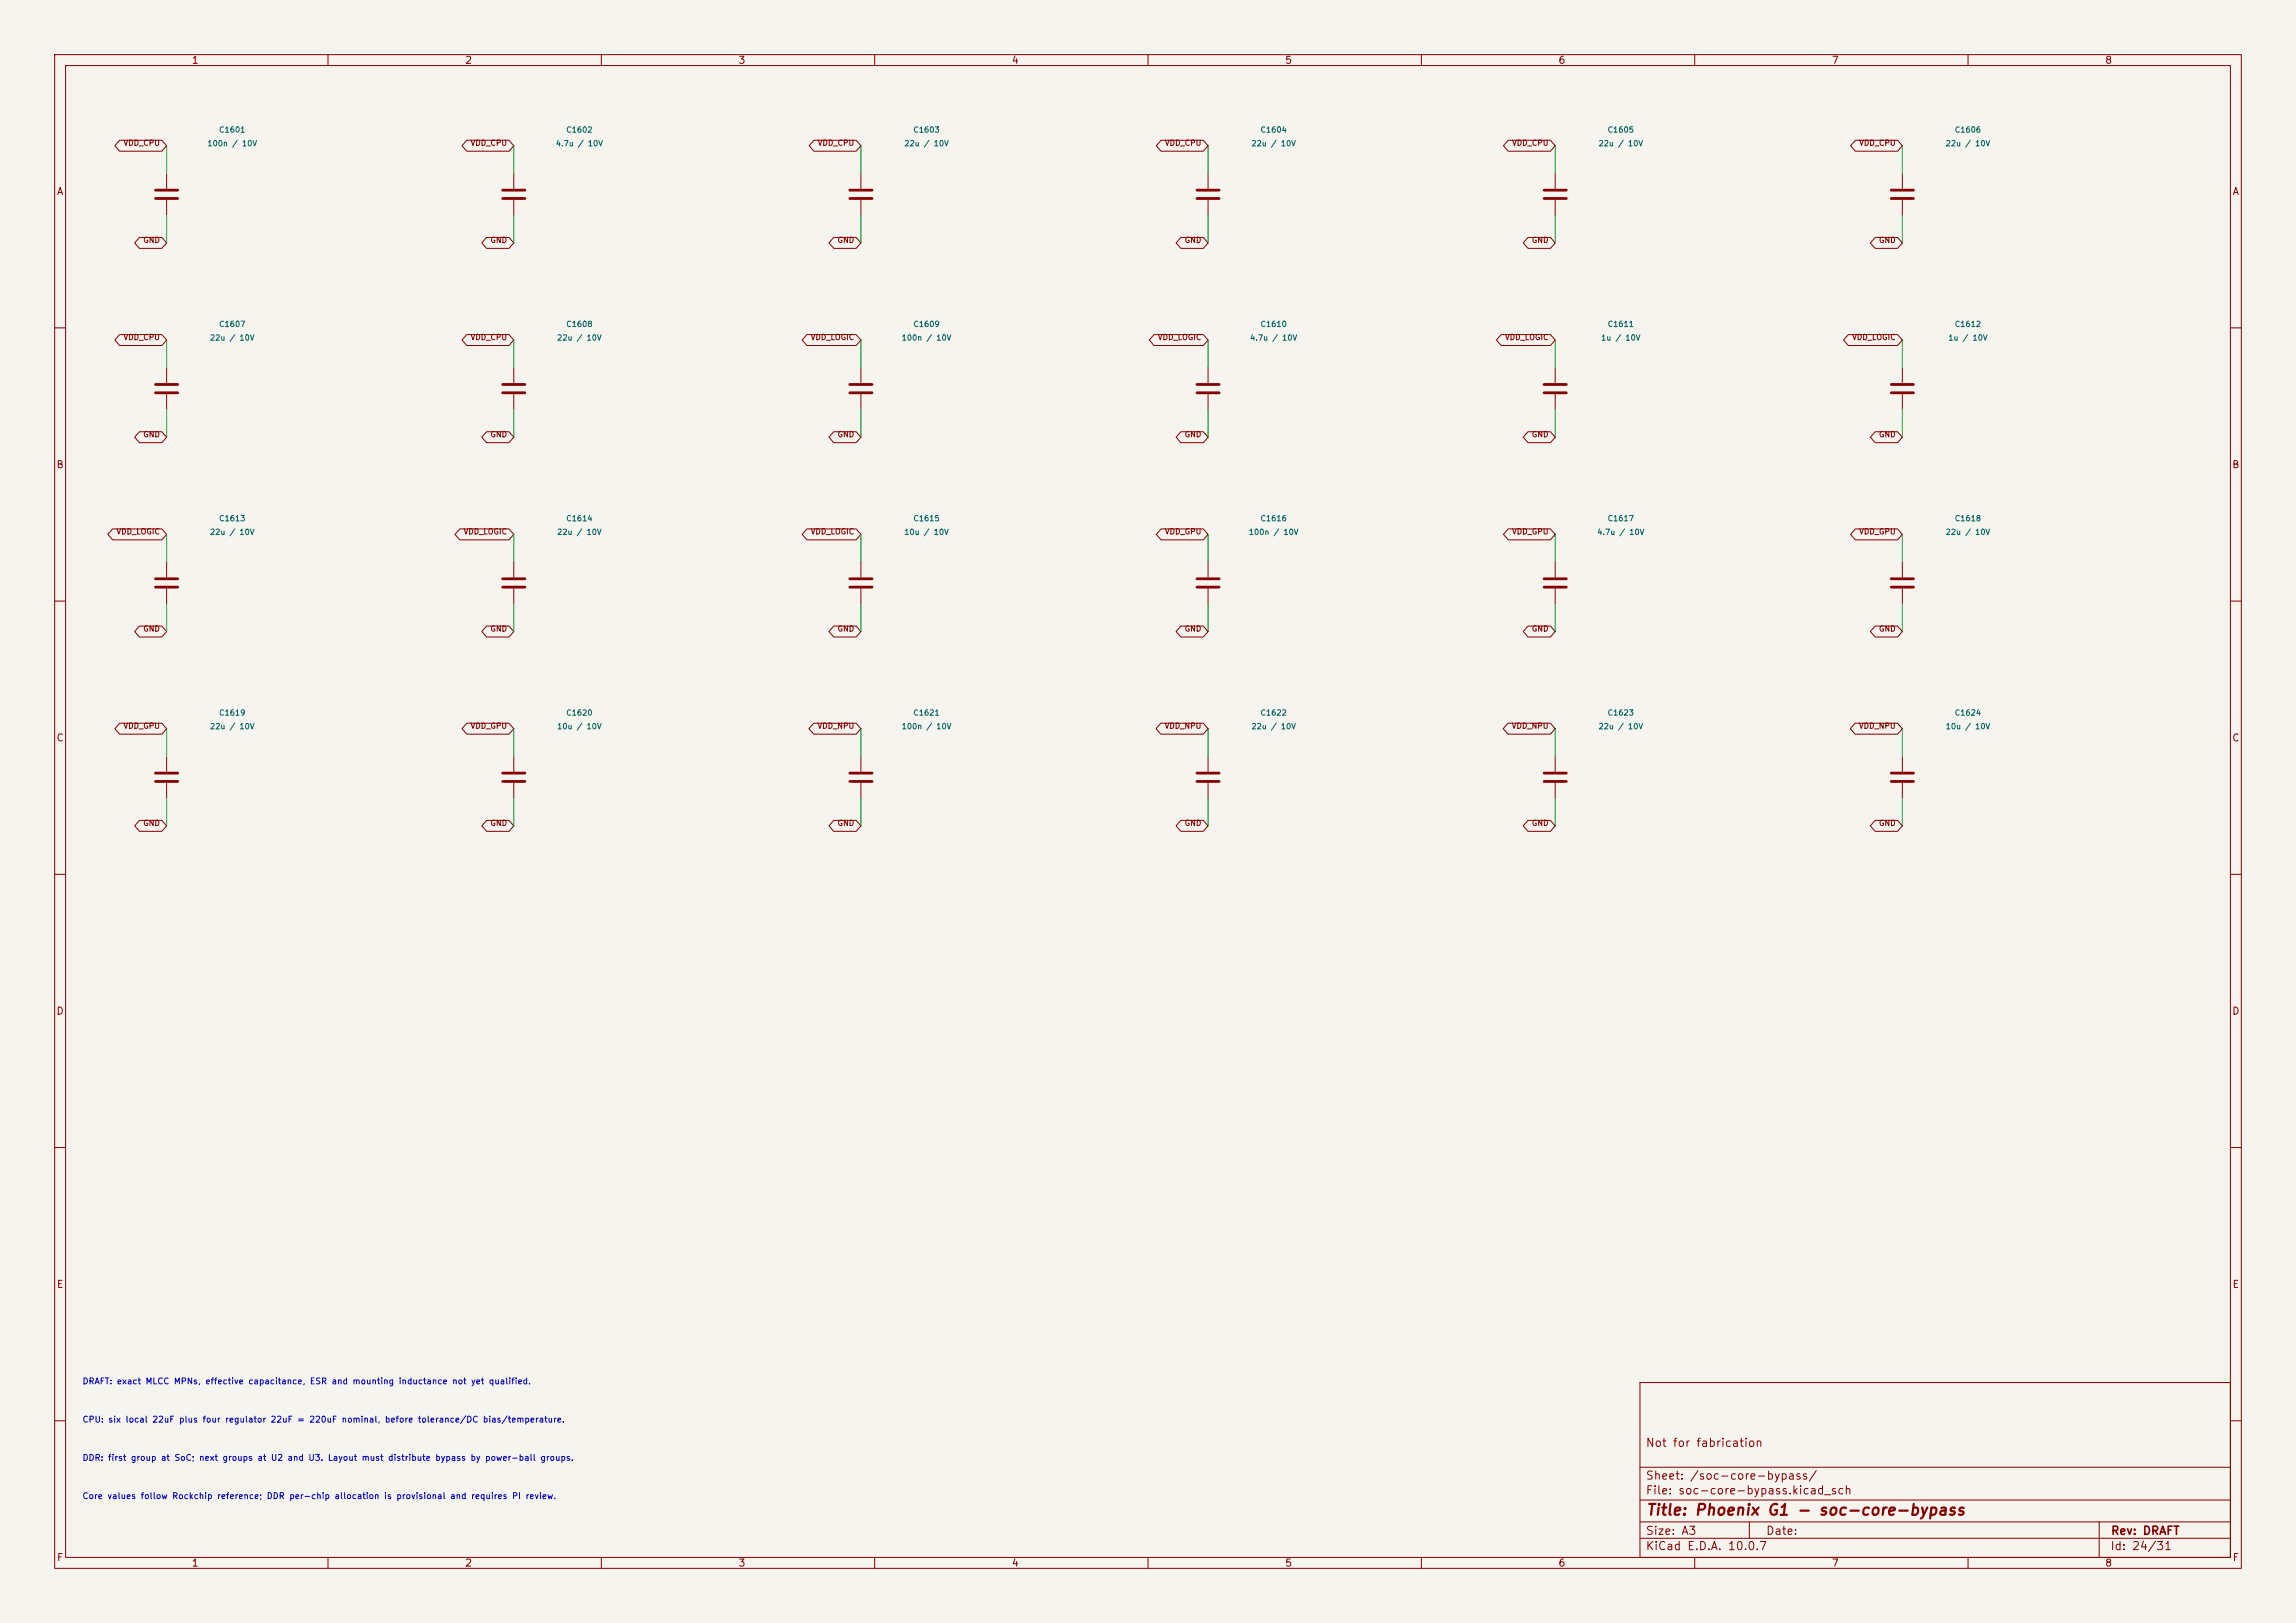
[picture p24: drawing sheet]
<svg xmlns="http://www.w3.org/2000/svg" width="420mm" height="297mm" viewBox="0 0 420 297" stroke-linecap="round" stroke-linejoin="round" font-family="sans-serif">
<defs><g id="words">
<text font-size="2" fill="#840000" x="301" y="277.8">Title: Phoenix G1 - soc-core-bypass</text>
<g font-size="1.5" fill="#840000">
<text x="300.9" y="265.1">Not for fabrication</text>
<text x="300.9" y="273.8">File: soc-core-bypass.kicad_sch</text>
<text x="300.9" y="271.1">Sheet: /soc-core-bypass/</text>
<text x="300.9" y="281.2">Size: A3</text>
<text x="322.9" y="281.2">Date:</text>
<text x="386" y="281.2">Rev: DRAFT</text>
<text x="300.9" y="284">KiCad E.D.A. 10.0.7</text>
<text x="385.9" y="284">Id: 24/31</text>
</g>
<g font-size="1.3" fill="#840000">
<text x="35" y="12">1</text>
<text x="85" y="12">2</text>
<text x="135" y="12">3</text>
<text x="185" y="12">4</text>
<text x="235" y="12">5</text>
<text x="285" y="12">6</text>
<text x="335" y="12">7</text>
<text x="385" y="12">8</text>
<text x="10.3" y="36">A</text>
<text x="408.3" y="36">A</text>
<text x="10.2" y="86">B</text>
<text x="408.2" y="86">B</text>
<text x="10.2" y="136">C</text>
<text x="408.2" y="136">C</text>
<text x="10.2" y="186">D</text>
<text x="408.2" y="186">D</text>
<text x="10.3" y="236">E</text>
<text x="408.3" y="236">E</text>
<text x="10.3" y="286">F</text>
<text x="35" y="287">1</text>
<text x="85" y="287">2</text>
<text x="135" y="287">3</text>
<text x="185" y="287">4</text>
<text x="235" y="287">5</text>
<text x="285" y="287">6</text>
<text x="335" y="287">7</text>
<text x="385" y="287">8</text>
<text x="408.3" y="286">F</text>
</g>
<g font-size="1.1" fill="#0000c2">
<text x="15" y="253.6">DRAFT: exact MLCC MPNs, effective capacitance, ESR and mounting inductance not yet qualified.</text>
<text x="15" y="260.6">CPU: six local 22uF plus four regulator 22uF = 220uF nominal, before tolerance/DC bias/temperature.</text>
<text x="15" y="267.6">DDR: first group at SoC; next groups at U2 and U3. Layout must distribute bypass by power-ball groups.</text>
<text x="15" y="274.6">Core values follow Rockchip reference; DDR per-chip allocation is provisional and requires PI review.</text>
</g>
<g font-size="1" fill="#840000">
<text x="22.5" y="26.9">VDD_CPU</text>
<text x="86" y="26.9">VDD_CPU</text>
<text x="149.5" y="26.9">VDD_CPU</text>
<text x="213" y="26.9">VDD_CPU</text>
<text x="276.5" y="26.9">VDD_CPU</text>
<text x="340" y="26.9">VDD_CPU</text>
<text x="26.1" y="44.7">GND</text>
<text x="89.6" y="44.7">GND</text>
<text x="153.1" y="44.7">GND</text>
<text x="216.6" y="44.7">GND</text>
<text x="280.1" y="44.7">GND</text>
<text x="343.6" y="44.7">GND</text>
<text x="22.5" y="62.5">VDD_CPU</text>
<text x="86" y="62.5">VDD_CPU</text>
<text x="148.2" y="62.5">VDD_LOGIC</text>
<text x="211.7" y="62.5">VDD_LOGIC</text>
<text x="275.2" y="62.5">VDD_LOGIC</text>
<text x="338.7" y="62.5">VDD_LOGIC</text>
<text x="26.1" y="80.3">GND</text>
<text x="89.6" y="80.3">GND</text>
<text x="153.1" y="80.3">GND</text>
<text x="216.6" y="80.3">GND</text>
<text x="280.1" y="80.3">GND</text>
<text x="343.6" y="80.3">GND</text>
<text x="21.2" y="98">VDD_LOGIC</text>
<text x="84.7" y="98">VDD_LOGIC</text>
<text x="148.2" y="98">VDD_LOGIC</text>
<text x="213" y="98">VDD_GPU</text>
<text x="276.5" y="98">VDD_GPU</text>
<text x="340" y="98">VDD_GPU</text>
<text x="26.1" y="115.8">GND</text>
<text x="89.6" y="115.8">GND</text>
<text x="153.1" y="115.8">GND</text>
<text x="216.6" y="115.8">GND</text>
<text x="280.1" y="115.8">GND</text>
<text x="343.6" y="115.8">GND</text>
<text x="22.5" y="133.6">VDD_GPU</text>
<text x="86" y="133.6">VDD_GPU</text>
<text x="149.4" y="133.6">VDD_NPU</text>
<text x="212.9" y="133.6">VDD_NPU</text>
<text x="276.4" y="133.6">VDD_NPU</text>
<text x="339.9" y="133.6">VDD_NPU</text>
<text x="26.1" y="151.4">GND</text>
<text x="89.6" y="151.4">GND</text>
<text x="153.1" y="151.4">GND</text>
<text x="216.6" y="151.4">GND</text>
<text x="280.1" y="151.4">GND</text>
<text x="343.6" y="151.4">GND</text>
</g>
<g font-size="1" fill="#006464">
<text x="37.8" y="27">100n / 10V</text>
<text x="40" y="24.5">C1601</text>
<text x="101.6" y="27">4.7u / 10V</text>
<text x="103.5" y="24.5">C1602</text>
<text x="165.3" y="27">22u / 10V</text>
<text x="167" y="24.5">C1603</text>
<text x="228.8" y="27">22u / 10V</text>
<text x="230.5" y="24.5">C1604</text>
<text x="292.3" y="27">22u / 10V</text>
<text x="294" y="24.5">C1605</text>
<text x="355.8" y="27">22u / 10V</text>
<text x="357.5" y="24.5">C1606</text>
<text x="38.3" y="62.6">22u / 10V</text>
<text x="40" y="60.1">C1607</text>
<text x="101.8" y="62.6">22u / 10V</text>
<text x="103.5" y="60.1">C1608</text>
<text x="164.8" y="62.6">100n / 10V</text>
<text x="167" y="60.1">C1609</text>
<text x="228.6" y="62.6">4.7u / 10V</text>
<text x="230.5" y="60.1">C1610</text>
<text x="292.8" y="62.6">1u / 10V</text>
<text x="294" y="60.1">C1611</text>
<text x="356.3" y="62.6">1u / 10V</text>
<text x="357.5" y="60.1">C1612</text>
<text x="40" y="95.6">C1613</text>
<text x="103.5" y="95.6">C1614</text>
<text x="167" y="95.6">C1615</text>
<text x="230.5" y="95.6">C1616</text>
<text x="294" y="95.6">C1617</text>
<text x="357.5" y="95.6">C1618</text>
<text x="38.3" y="98.1">22u / 10V</text>
<text x="101.8" y="98.1">22u / 10V</text>
<text x="165.3" y="98.1">10u / 10V</text>
<text x="228.3" y="98.1">100n / 10V</text>
<text x="292.1" y="98.1">4.7u / 10V</text>
<text x="355.8" y="98.1">22u / 10V</text>
<text x="40" y="131.2">C1619</text>
<text x="103.5" y="131.2">C1620</text>
<text x="167" y="131.2">C1621</text>
<text x="230.5" y="131.2">C1622</text>
<text x="294" y="131.2">C1623</text>
<text x="357.5" y="131.2">C1624</text>
<text x="38.3" y="133.7">22u / 10V</text>
<text x="101.8" y="133.7">10u / 10V</text>
<text x="164.8" y="133.7">100n / 10V</text>
<text x="228.8" y="133.7">22u / 10V</text>
<text x="292.3" y="133.7">22u / 10V</text>
<text x="355.8" y="133.7">10u / 10V</text>
</g>
</g></defs>
<path d="M0 0h420v297h-420z" fill="#f5f4ef" stroke="#f5f4ef" stroke-width=".18"/>
<g fill="none" stroke="#840000" stroke-width=".18">
<path d="M10 10h400v277h-400zM12 12h396v273h-396zM60 10v2M110 10v2M160 10v2M210 10v2M260 10v2M310 10v2M360 10v2M21.9 25.7h7.7l.9 1-.9 1h-7.7l-.9-1zM30.5 31.8v2.7M30.5 36.6v2.8"/>
<path d="M85.4 25.7h7.7l.9 1-.9 1h-7.7l-.9-1zM94 31.8v2.7M94 36.6v2.8M148.9 25.7h7.7l.9 1-.9 1h-7.7l-.9-1zM157.5 31.8v2.7M157.5 36.6v2.8M212.4 25.7h7.7l.9 1-.9 1h-7.7l-.9-1zM221 31.8v2.7M221 36.6v2.8M275.9 25.7h7.7l.9 1-.9 1h-7.7l-.9-1zM284.5 31.8v2.7M284.5 36.6v2.8"/>
<path d="M339.4 25.7h7.7l.9 1-.9 1h-7.7l-.9-1zM348 31.8v2.7M348 36.6v2.8M25.5 43.4h4.1l.9 1.1-.9 1h-4.1l-.9-1zM89 43.4h4.1l.9 1.1-.9 1h-4.1l-.9-1zM152.5 43.4h4.1l.9 1.1-.9 1h-4.1l-.9-1zM216 43.4h4.1l.9 1.1-.9 1h-4.1l-.9-1zM279.5 43.4h4.1l.9 1.1-.9 1h-4.1l-.9-1zM343 43.4h4.1l.9 1.1-.9 1h-4.1l-.9-1zM10 60h2M21.9 61.2h7.7l.9 1-.9 1h-7.7l-.9-1zM25.5 79h4.1l.9 1-.9 1h-4.1l-.9-1z"/>
<path d="M30.5 67.3v2.8M30.5 72.1v2.8M85.4 61.2h7.7l.9 1-.9 1h-7.7l-.9-1zM89 79h4.1l.9 1-.9 1h-4.1l-.9-1zM94 67.3v2.8M94 72.1v2.8M147.6 61.2h9l.9 1-.9 1h-9l-.9-1zM152.5 79h4.1l.9 1-.9 1h-4.1l-.9-1zM157.5 67.3v2.8M157.5 72.1v2.8M211.1 61.2h9l.9 1-.9 1h-9l-.9-1zM216 79h4.1l.9 1-.9 1h-4.1l-.9-1z"/>
<path d="M221 67.3v2.8M221 72.1v2.8M274.6 61.2h9l.9 1-.9 1h-9l-.9-1zM279.5 79h4.1l.9 1-.9 1h-4.1l-.9-1zM284.5 67.3v2.8M284.5 72.1v2.8M338.1 61.2h9l.9 1-.9 1h-9l-.9-1zM343 79h4.1l.9 1-.9 1h-4.1l-.9-1zM348 67.3v2.8M348 72.1v2.8M408 60h2M20.6 96.8h9l.9 1-.9 1h-9l-.9-1z"/>
<path d="M84.1 96.8h9l.9 1-.9 1h-9l-.9-1zM147.6 96.8h9l.9 1-.9 1h-9l-.9-1zM212.4 96.8h7.7l.9 1-.9 1h-7.7l-.9-1zM275.9 96.8h7.7l.9 1-.9 1h-7.7l-.9-1zM339.4 96.8h7.7l.9 1-.9 1h-7.7l-.9-1zM10 110h2M25.5 114.6h4.1l.9 1-.9 1h-4.1l-.9-1zM30.5 102.9v2.8M30.5 107.7v2.8M89 114.6h4.1l.9 1-.9 1h-4.1l-.9-1zM94 102.9v2.8M94 107.7v2.8"/>
<path d="M152.5 114.6h4.1l.9 1-.9 1h-4.1l-.9-1zM157.5 102.9v2.8M157.5 107.7v2.8M216 114.6h4.1l.9 1-.9 1h-4.1l-.9-1zM221 102.9v2.8M221 107.7v2.8M279.5 114.6h4.1l.9 1-.9 1h-4.1l-.9-1zM284.5 102.9v2.8M284.5 107.7v2.8M343 114.6h4.1l.9 1-.9 1h-4.1l-.9-1zM348 102.9v2.8M348 107.7v2.8"/>
<path d="M408 110h2M21.9 132.3h7.7l.9 1.1-.9 1h-7.7l-.9-1zM30.5 138.4v2.8M85.4 132.3h7.7l.9 1.1-.9 1h-7.7l-.9-1zM94 138.4v2.8M148.8 132.3h7.8l.9 1.1-.9 1h-7.8l-.8-1zM157.5 138.4v2.8M212.3 132.3h7.8l.9 1.1-.9 1h-7.8l-.8-1zM221 138.4v2.8M275.8 132.3h7.8l.9 1.1-.9 1h-7.8l-.8-1zM284.5 138.4v2.8M339.3 132.3h7.8l.9 1.1-.9 1h-7.8l-.8-1z"/>
<path d="M348 138.4v2.8M10 160h2M25.5 150.1h4.1l.9 1-.9 1h-4.1l-.9-1zM30.5 143.3v2.8M89 150.1h4.1l.9 1-.9 1h-4.1l-.9-1zM94 143.3v2.8M152.5 150.1h4.1l.9 1-.9 1h-4.1l-.9-1zM157.5 143.3v2.8M216 150.1h4.1l.9 1-.9 1h-4.1l-.9-1zM221 143.3v2.8M279.5 150.1h4.1l.9 1-.9 1h-4.1l-.9-1zM284.5 143.3v2.8"/>
<path d="M343 150.1h4.1l.9 1-.9 1h-4.1l-.9-1zM348 143.3v2.8M408 160h2M10 210h2M408 210h2M300 253h108v32h-108zM10 260h2M300 278.5h108M300 274.5h108M300 268.5h108M320 278.5v3M384 278.5v6.5"/>
<path d="M408 260h2M60 285v2M110 285v2M160 285v2M210 285v2M260 285v2M300 281.5h108M310 285v2M360 285v2"/>
</g>
<g fill="none" stroke="#840000" stroke-width=".51">
<path d="M28.4 34.8h4.1M28.4 36.3h4.1M91.9 34.8h4.1M91.9 36.3h4.1M155.4 34.8h4.1M155.4 36.3h4.1M218.9 34.8h4.1M218.9 36.3h4.1M282.4 34.8h4.1M282.4 36.3h4.1M345.9 34.8h4.1M345.9 36.3h4.1"/>
<path d="M28.4 70.4h4.1M28.4 71.9h4.1M91.9 70.4h4.1M91.9 71.9h4.1M155.4 70.4h4.1M155.4 71.9h4.1M218.9 70.4h4.1M218.9 71.9h4.1M282.4 70.4h4.1M282.4 71.9h4.1M345.9 70.4h4.1M345.9 71.9h4.1"/>
<path d="M28.4 105.9h4.1M28.4 107.4h4.1M91.9 105.9h4.1M91.9 107.4h4.1M155.4 105.9h4.1M155.4 107.4h4.1M218.9 105.9h4.1M218.9 107.4h4.1M282.4 105.9h4.1M282.4 107.4h4.1M345.9 105.9h4.1M345.9 107.4h4.1"/>
<path d="M28.4 141.5h4.1M28.4 143h4.1M91.9 141.5h4.1M91.9 143h4.1M155.4 141.5h4.1M155.4 143h4.1M218.9 141.5h4.1M218.9 143h4.1M282.4 141.5h4.1M282.4 143h4.1M345.9 141.5h4.1M345.9 143h4.1"/>
</g>
<g fill="none" stroke="#009600" stroke-width=".18">
<path d="M30.5 26.7v5.1M30.5 39.4v5.1M94 26.7v5.1M94 39.4v5.1M157.5 26.7v5.1M157.5 39.4v5.1M221 26.7v5.1M221 39.4v5.1M284.5 26.7v5.1M284.5 39.4v5.1M348 26.7v5.1M348 39.4v5.1"/>
<path d="M30.5 62.2v5.1M30.5 74.9v5.1M94 62.2v5.1M94 74.9v5.1M157.5 62.2v5.1M157.5 74.9v5.1M221 62.2v5.1M221 74.9v5.1M284.5 62.2v5.1M284.5 74.9v5.1M348 62.2v5.1M348 74.9v5.1"/>
<path d="M30.5 97.8v5.1M94 97.8v5.1M157.5 97.8v5.1M221 97.8v5.1M284.5 97.8v5.1M348 97.8v5.1M30.5 110.5v5.1M94 110.5v5.1M157.5 110.5v5.1M221 110.5v5.1M284.5 110.5v5.1M348 110.5v5.1"/>
<path d="M30.5 133.4v5M94 133.4v5M157.5 133.4v5M221 133.4v5M284.5 133.4v5M348 133.4v5M30.5 146.1v5M94 146.1v5M157.5 146.1v5M221 146.1v5M284.5 146.1v5M348 146.1v5"/>
</g>
<use href="#words"/>
</svg>
